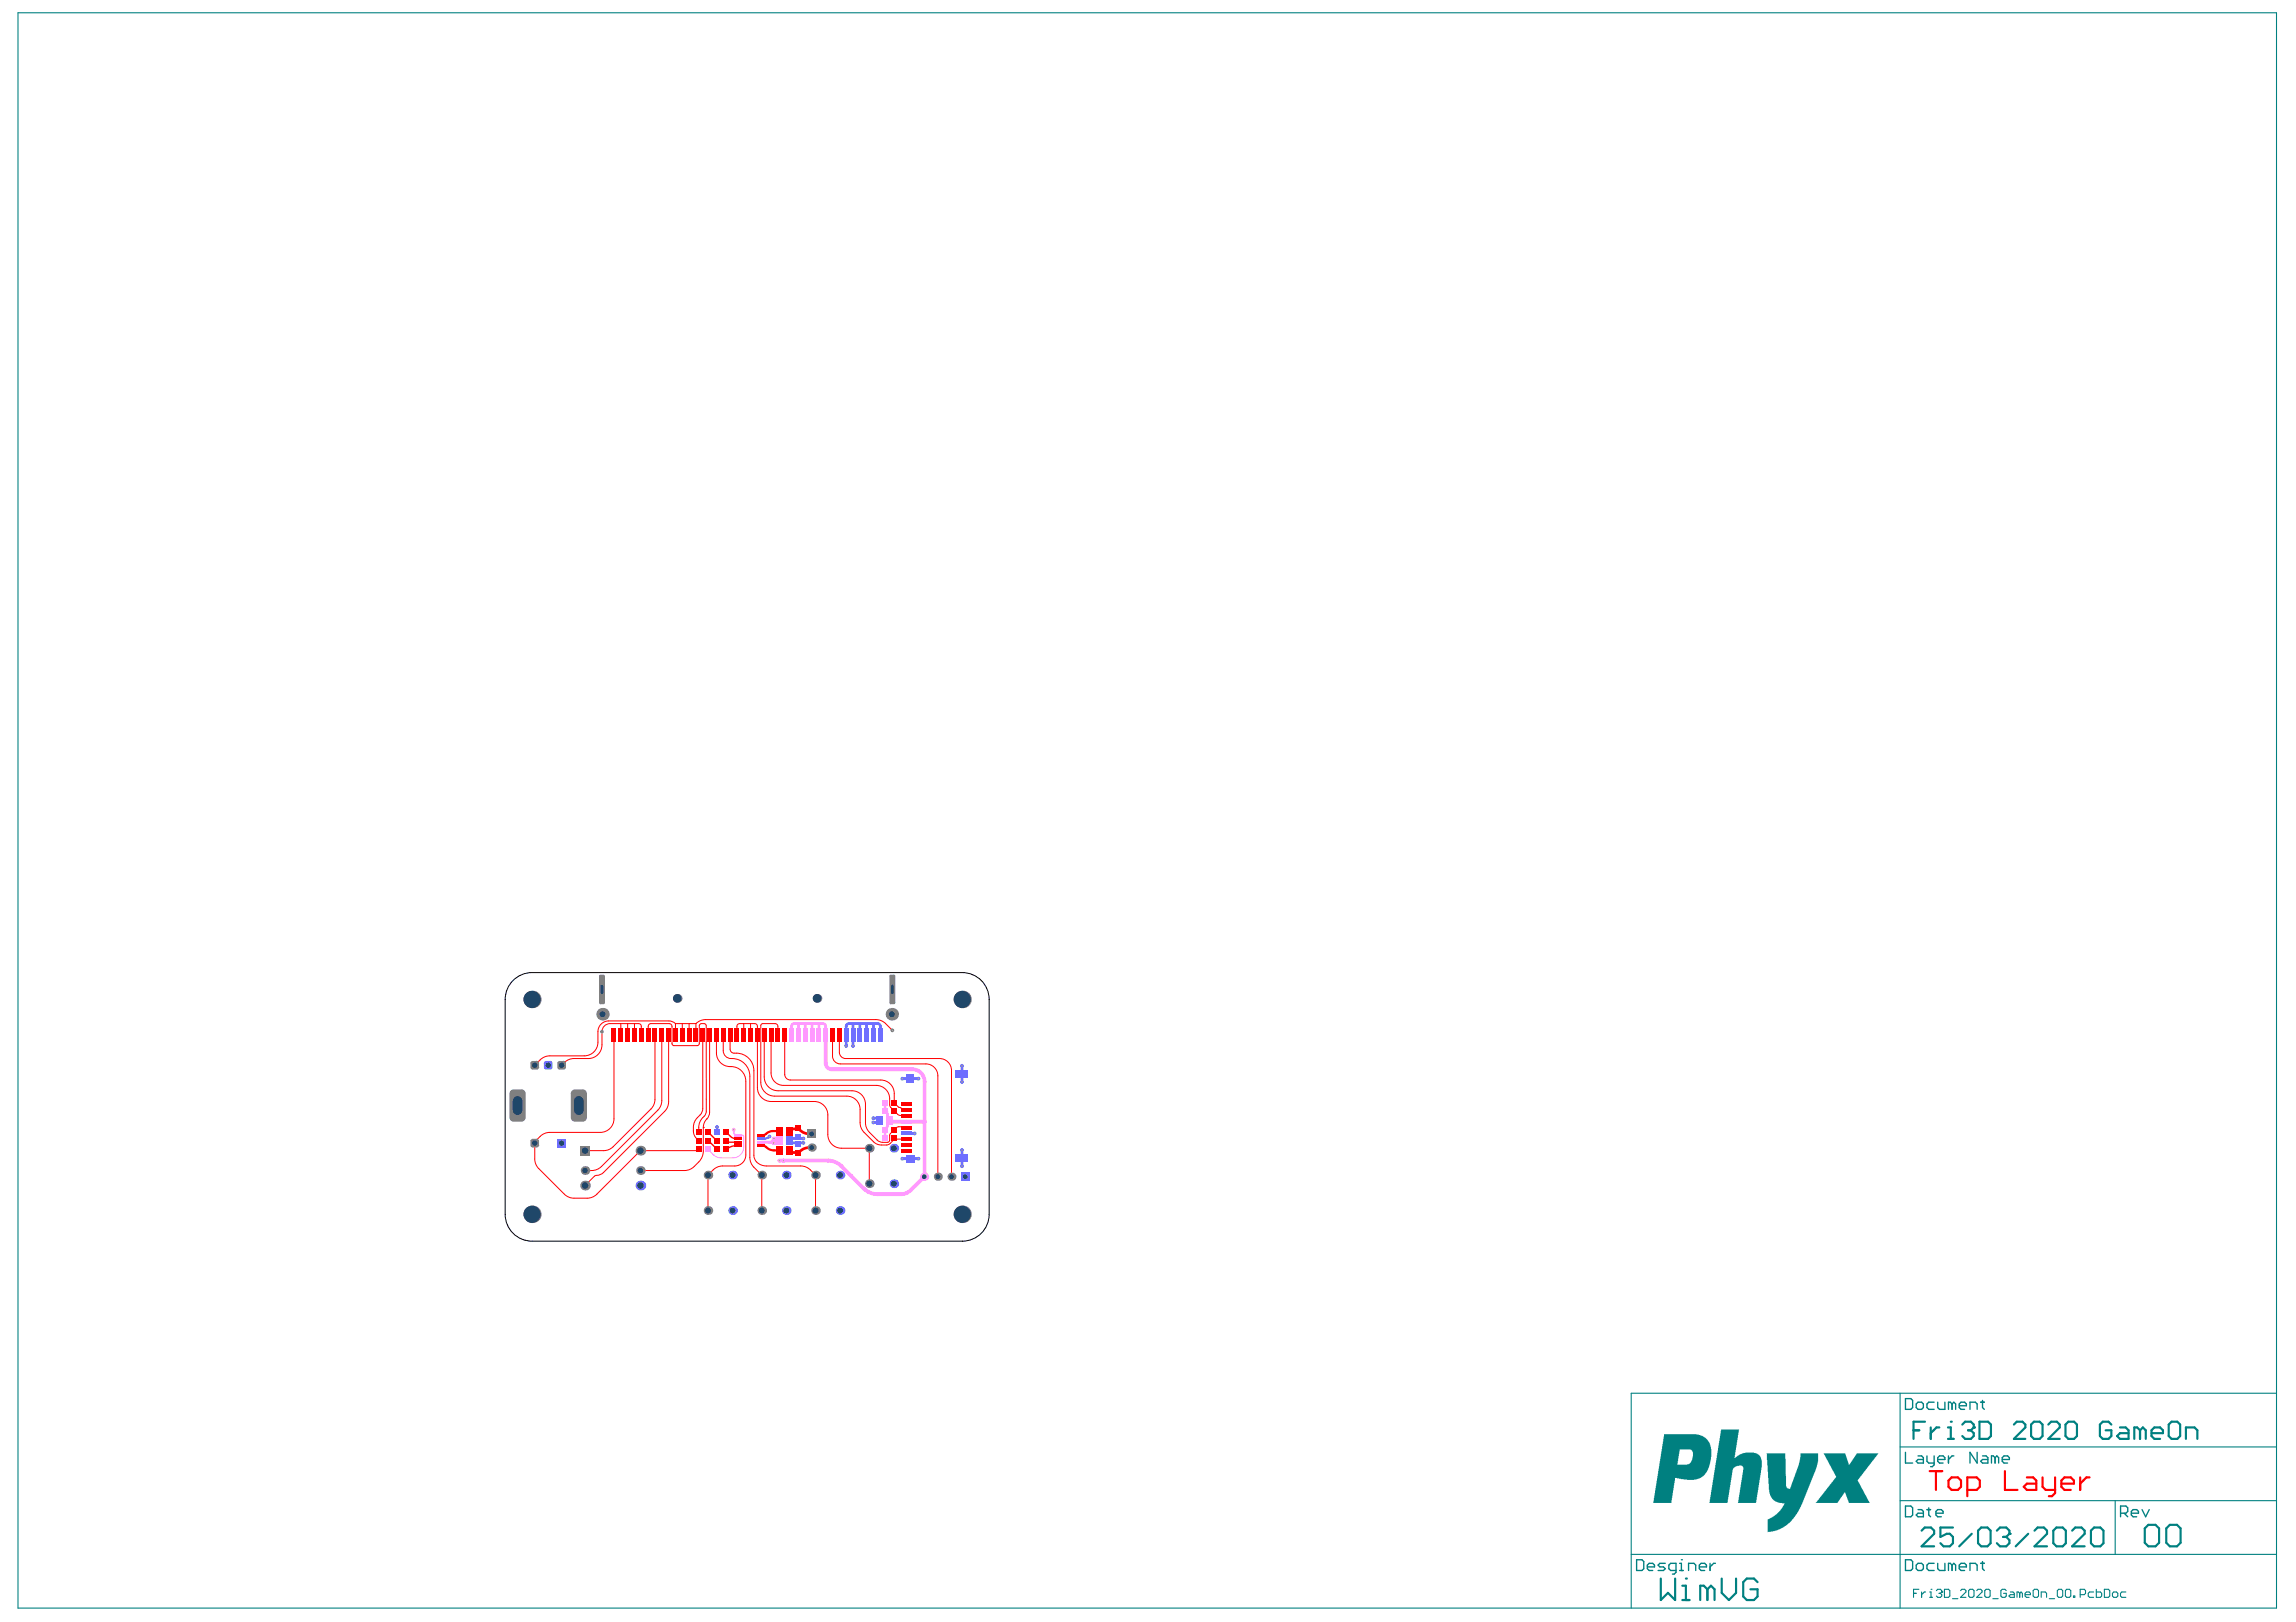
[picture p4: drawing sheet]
<svg xmlns="http://www.w3.org/2000/svg" width="297mm" height="210mm" viewBox="0 0 297 210" stroke-linecap="round" stroke-linejoin="round" font-family="sans-serif">
<g fill="#008080">
<path d="M228.5 188.1h2.5l.1 4.2v.2l.3 .2 .2-.1 1.1-3.1 .2-.9v-.5h2.3v1l-.3 1.3-1.9 4.6-.8 1.3-1 1.1-1 .5-.8 .3-.7 .1v-1.2a.45 .45 0 0 1 .4-.6l.7-.5 .6-.5 .5-1h-.7l-.6-.2-.4-.4-.2-.4-.2-.7z"/>
<path d="M235.9 188.1h2.8l.5 1.4 .2-.1 .8-1.3h2.8l-2.6 3.3a.38 .38 0 0 0 .1 .5l1.4 2.6h-2.7l-.5-1.4h-.1l-.9 1.4h-2.8l2.2-2.8 .2-.3a.34 .34 0 0 0 .1-.5z"/>
<path d="M222.7 185h2.3l-.6 3.7 .7-.5 .7-.2h1.3l.4 .2 .3 .4 .1 .4v.9l-.7 4.6h-2.4l.7-4.1a.58 .58 0 0 0-.1-.7h-.7l-.3 .2a.59 .59 0 0 0-.3 .7l-.6 3.9h-2.4z"/>
<path d="M215.3 185.6h4.2l.8 .3 .6 .5 .4 .7 .1 .4v1.4l-.3 .8-.3 .8-.3 .4-.5 .4-.8 .2h-.9l-1.6-.2-.5 3.2h-2.3zM217.3 187.6l-.3 1.9h1.3l.3-.1 .3-.5 .1-.7a.57 .57 0 0 0-.3-.6z"/>
</g>
<g fill="none" stroke="#008080" stroke-width=".14">
<path d="M2.3 1.7h292.2v206.4h-292.2zM245.8 180.3v27.8M245.8 194.2h48.7M245.8 187.2h48.7M273.6 194.2v7M294.5 180.3h-83.5v27.8M211 201.2h83.5M247.6 206.2h.3M248.3 205.7h-.7v1M248.6 206v.7M249.1 206h-.2l-.3 .4M249.6 206h.2v.7"/>
<path d="M249.6 206.7h.4M249.8 205.7h.1M250.5 205.8l.2-.1h.3l.2 .1v.2M250.9 206.2h.1M251 206.2l.2 .2v.1l-.2 .2h-.3l-.2-.2M251.2 206h.1M251.2 206l-.2 .2M251.6 205.7h.5l.2 .1v.7l-.2 .2h-.5zM252.6 206.9h.7M253.6 205.8l.2-.1h.4l.1 .1v.2l-.7 .7h.7M254.7 205.8l.2-.1h.3l.2 .1v.7l-.2 .2h-.3l-.2-.2zM255.7 205.8l.2-.1h.4l.1 .1v.2l-.7 .7h.7"/>
<path d="M256.8 205.8l.1-.1h.4l.2 .1v.7l-.2 .2h-.4l-.1-.2zM257.8 206.9h.7M259.6 205.8l-.2-.1h-.4l-.1 .1v.7l.1 .2h.4l.2-.2v-.3h-.4M260.1 206h.3l.2 .2v.5h-.5l-.2-.2 .2-.1h.5M261.3 206.2l-.2-.2h-.2v.7M261.3 206.2v.5M261.3 206.2l.2-.2 .1 .2v.5M262 206.4h.7v-.2l-.2-.2h-.3l-.2 .2v.3l.2 .2h.3M263 205.8l.2-.1h.4l.1 .1v.7l-.1 .2h-.4l-.2-.2zM264.1 206.7v-.7h.5l.2 .2v.5M265.1 206.9h.7M266.2 205.8l.1-.1h.4l.2 .1v.7l-.2 .2h-.4l-.1-.2z"/>
<path d="M267.2 205.8l.2-.1h.3l.2 .1v.7l-.2 .2h-.3l-.2-.2zM268.2 206.5h.2v.2h-.2zM269.1 206.4h.5l.2-.2v-.4l-.2-.1h-.5v1M270.9 206h-.6l-.1 .2v.3l.1 .2h.6M271.2 205.7v1h.5l.2-.2v-.3l-.2-.2h-.5M272.2 205.7h.6l.1 .1v.7l-.1 .2h-.6zM273.3 206.2l.2-.2h.3l.2 .2v.3l-.2 .2h-.3l-.2-.2zM275 206h-.5l-.2 .2v.3l.2 .2h.5"/>
</g>
<g fill="none" stroke="#008080" stroke-width=".18">
<path d="M246.5 194.9h.7l.2 .2v1l-.2 .2h-.7zM246.5 181h.7l.2 .2v1l-.2 .2h-.7zM246.5 187.9v1.4h.9M247.9 181.7l.2-.2h.5l.2 .2v.5l-.2 .2h-.5l-.2-.2zM248.1 195.4h.5l.2 .2v.7h-.7l-.2-.2 .2-.3h.7M248.1 188.4h.5l.2 .2v.7h-.7l-.2-.2 .2-.2h.7M249.3 195.4h.5M249.3 188.4v.7l.2 .2h.7M249.5 195.1v1l.3 .2M250.2 181.5h-.7l-.2 .2v.5l.2 .2h.7M250.2 188.4v1.2l-.2 .2h-.2M250.5 195.8h.9v-.2l-.2-.2h-.5l-.2 .2v.5l.2 .2h.5"/>
<path d="M250.7 188.9h.9v-.3l-.2-.2h-.5l-.2 .2v.5l.2 .2h.5M250.7 181.5v.7l.2 .2h.7v-.9M252.1 188.4v.9M252.5 181.7l-.2-.2h-.2v.9M252.5 181.7l.3-.2 .2 .2v.7M252.5 181.7v.7M252.8 188.4h-.3l-.4 .5M253.5 181.9h.9v-.2l-.2-.2h-.5l-.2 .2v.5l.2 .2h.5M254.9 182.4v-.9h.7l.2 .2v.7M255.8 187.9v1.4l-.9-1.4v1.4M256.3 181.5h.4M256.5 188.4h.4l.3 .2v.7h-.7l-.2-.2 .2-.2h.7"/>
<path d="M256.5 181.2v1l.2 .2M258.1 188.6l-.2-.2h-.3v.9M258.1 188.6v.7M258.1 188.6l.2-.2 .3 .2v.7M259 188.9h1v-.3l-.3-.2h-.4l-.3 .2v.5l.3 .2h.4M274.3 195.8h.7l.3-.2v-.5l-.3-.2h-.7v1.4M274.8 195.8l.5 .5M275.7 195.8h1v-.2l-.3-.2h-.4l-.3 .2v.5l.3 .2h.4M277.1 195.4l.5 .9 .5-.9M211.7 201.8h.7l.3 .3v.9l-.3 .2h-.7zM213.1 202.8h.9v-.3l-.2-.2h-.4l-.3 .2v.5l.3 .2h.4M215.4 202.3h-.7l-.2 .2 .2 .3h.5l.2 .2-.2 .2h-.7"/>
<path d="M216.8 203.2h-.7l-.2-.2v-.5l.2-.2h.7v1.2l-.2 .2h-.2M217.3 203.2h.5M217.3 202.3h.2v.9M217.5 201.8h.1M218.5 203.2v-.9h.6l.3 .2v.7M219.8 202.8h1v-.3l-.3-.2h-.4l-.3 .2v.5l.3 .2h.4M221.2 202.3v.9M221.9 202.3h-.2l-.5 .5M246.5 201.8h.7l.2 .3v.9l-.2 .2h-.7zM247.9 202.5l.2-.2h.5l.2 .2v.5l-.2 .2h-.5l-.2-.2zM250.2 202.3h-.7l-.2 .2v.5l.2 .2h.7M250.7 202.3v.7l.2 .2h.7v-.9"/>
<path d="M252.5 202.5l-.2-.2h-.2v.9M252.5 202.5v.7M252.5 202.5l.3-.2 .2 .2v.7M253.5 202.8h.9v-.3l-.2-.2h-.5l-.2 .2v.5l.2 .2h.5M254.9 203.2v-.9h.7l.2 .2v.7M256.3 202.3h.4M256.5 202.1v.9l.2 .2"/>
</g>
<g fill="none" stroke="#008080" stroke-width=".28">
<path d="M247.6 185.1h.7M248.6 198.1l.4-.4h.8l.4 .4v.4l-1.6 1.6h1.6M249 184h-1.4v2.2M249.8 184.7v1.5M250.9 184.7h-.4l-.7 .8M252 184.7h.4v1.5M252 186.2h.8M252.4 184h.1M252.7 197.7h-1.7v1.2l.8-.4h.5l.4 .4v.8l-.4 .4h-.9l-.4-.4M253.9 184.4l.3-.4h.8l.3 .4v.3M254.6 185.1h.4M255 185.1l.3 .4v.3l-.3 .4h-.8l-.3-.4"/>
<path d="M255.1 198.5l-1.6 1.6M255.3 184.7h.1M255.3 184.7l-.3 .4M255.9 198.1l.4-.4h.8l.4 .4v1.6l-.4 .4h-.8l-.4-.4zM256.1 184h1.1l.4 .4v1.4l-.4 .4h-1.1zM258.3 198.1l.4-.4h.9l.4 .4v.4M259.1 198.9h.5M259.6 198.9l.4 .4v.4l-.4 .4h-.9l-.4-.4M260 198.5h.1M260 198.5l-.4 .4M260.5 184.4l.4-.4h.8l.3 .4v.3l-1.5 1.5h1.5M262.4 198.5l-1.6 1.6"/>
<path d="M262.8 184.4l.3-.4h.8l.3 .4v1.4l-.3 .4h-.8l-.3-.4zM263.2 198.1l.4-.4h.8l.4 .4v.4l-1.6 1.6h1.6M265 184.4l.4-.4h.7l.4 .4v.3l-1.5 1.5h1.5M265.6 198.1l.4-.4h.9l.4 .4v1.6l-.4 .4h-.9l-.4-.4zM267.2 184.4l.4-.4h.7l.4 .4v1.4l-.4 .4h-.7l-.4-.4zM268.1 198.1l.4-.4h.8l.4 .4v.4l-1.6 1.6h1.6M270.5 198.1l.4-.4h.8l.4 .4v1.6l-.4 .4h-.8l-.4-.4zM273.2 184.4l-.4-.4h-.8l-.3 .4v1.4l.3 .4h.8l.4-.4v-.7h-.8M274.3 184.7h.7l.4 .4v1.1h-1.1l-.4-.4 .4-.3h1.1M276.9 185.1l-.4-.4h-.4v1.5M276.9 185.1v1.1M276.9 185.1l.3-.4 .4 .4v1.1"/>
<path d="M277.5 197.8l.4-.5h1l.4 .5v1.8l-.4 .5h-1l-.4-.5zM278.3 185.5h1.5v-.4l-.3-.4h-.8l-.4 .4v.7l.4 .4h.8M280.3 197.8l.4-.5h.9l.5 .5v1.8l-.5 .5h-.9l-.4-.5zM280.6 184.4l.3-.4h.8l.4 .4v1.4l-.4 .4h-.8l-.3-.4zM282.8 186.2v-1.5h1.1l.4 .4v1.1M214.9 204.3v2.8l.9-1 .9 1v-2.8M217.6 207.1h1M217.6 205.2h.5v1.9M218.1 204.3h.1M220.9 205.7l-.5-.5h-.4v1.9M220.9 205.7v1.4M220.9 205.7l.5-.5 .4 .5v1.4"/>
<path d="M222.7 204.3v1.8l1 1 .9-1v-1.8M227.4 204.7l-.5-.4h-.9l-.5 .4v1.9l.5 .5h.9l.5-.5v-.9h-.9"/>
</g>
<path d="M99.4 147.6a.39 .39 0 0 0 .5-.4l.2-.1h.4v1h-.5l-.2-.1h-.4z" fill="#f9f"/>
<g fill="none" stroke="#f00" stroke-width=".13">
<path d="M73 137.5l-.3 .4M82.1 132.5h.5M83.9 134h.1M87.4 132.5h.9M89.2 132.5h.8M90 132.5h.1M90.7 132.5h.4M94.5 138h.1M94.6 137h.1M95 136.3h.3M96.2 132.5h.9M98 134h.1"/>
<path d="M101.5 139h.1M69.2 147.8v.1M89.7 145.9v.5M90.3 146.5v.2M90.4 148.7l-.1 .1M90.4 145.9v.6M91 145.9h.1M91.4 144.8h.1M114.2 147.8h.6"/>
</g>
<path d="M91.6 148.7l.7 .7M92.3 149.4h.1" fill="none" stroke="#f9f" stroke-width=".13"/>
<path d="M92.7 147.6h.1M93.9 147.8h.1M94 148.8h-.1M95.2 147.4h.3M95.2 148.3h.3" fill="none" stroke="#f00" stroke-width=".18"/>
<path d="M92.8 146.5h.1" fill="none" stroke="#6e6eff" stroke-width=".28"/>
<path d="M94.9 146.2v.3M95.4 146.9h.1" fill="none" stroke="#f9f" stroke-width=".18"/>
<path d="M100.1 148.9h.8" fill="none" stroke="#f00" stroke-width=".28"/>
<path d="M105.9 132.5h.6M100.9 147.6v.3M114.6 146.2h-.1M114.8 145.3v.3M114.9 145.1l.2-.1v.2" fill="none" stroke="#f9f" stroke-width=".35"/>
<path d="M102.2 146.1v.3M102.2 148.9v.2M103.5 149l-.3 .3v-.2M104.7 146.7h.3" fill="none" stroke="#f00" stroke-width=".35"/>
<path d="M113 132.5h.5M102.2 147.6v.3M113 144.7h.7v.6h-.7" fill="none" stroke="#6e6eff" stroke-width=".35"/>
<path d="M108.9 150.9h.1M111.8 153.8h.1" fill="none" stroke="#f9f" stroke-width=".49"/>
<circle cx="114.6" cy="143.8" r=".18" fill="#f9f"/>
<path d="M102.4 134v-1.2l.2-.3h.1h3.2v1.5M103.3 132.5v1.5M104.2 132.5v1.5M105.1 132.5v1.5M106.5 132.5h.2l.1 .3v1.2M98.5 147.8l2.4 .1M100.1 147.3h.8v.3M114.5 142.7v1.1h.1a1.01 1.01 0 0 1 .2 .9l.1 .2 .2 .1M114.5 146.2v1M114.8 145.6l-.2 .6M114.9 145.1l-.1 .2M119.6 152.2v.1" fill="none" stroke="#f9f" stroke-width=".35"/>
<g fill="none" stroke="#f00" stroke-width=".13">
<path d="M79.4 134v10.8a1.77 1.77 0 0 1-1.7 1.7h-6.6a1.77 1.77 0 0 0-1.2 .6l-.7 .7M80.3 132.5v1.5M81.2 132.5v1.5M82.1 134v-1.5h-3.2a1.04 1.04 0 0 0-1 1v1.7a1.77 1.77 0 0 1-1.8 1.8h-1.8a1.77 1.77 0 0 0-1.3 .5M82.6 132.5h.2l.2 .3v1.2M84.7 134v8.3a1.76 1.76 0 0 1-.5 1.2l-4.9 4.9a1.77 1.77 0 0 1-1.2 .5h-2.4M85.6 134v8.4a1.76 1.76 0 0 1-.5 1.3l-7.3 7.3a2.27 2.27 0 0 1-2.1 .5M86.5 134v8.6a1.76 1.76 0 0 1-.5 1.2l-7.9 7.9-.4 .3-.8 .2-1.2 1.2M87.4 134v-1.5l-.5-.3-8.2-.1a1.39 1.39 0 0 0-1.3 1.4v1.4a1.77 1.77 0 0 1-1.8 1.7h-4.5a1.77 1.77 0 0 0-1.2 .6l-.7 .7M88.3 134v-1.5h.9v1.5M90.7 132.5l-.2 .1v.1v2.3l-.2 .3h-.1h-3.1l-.2-.2v-2.3v-.2l-.3-.1h-2.6l-.1 .3v1.2M90.9 134v9.5a1.5 1.5 0 0 1-.7 1.1 1.76 1.76 0 0 0-.5 1.3"/>
<path d="M91.1 132.5h.1l.2 .2v2.1M91.4 134.8h.1M91.4 134.8v9a1.09 1.09 0 0 1-.5 .8 1.76 1.76 0 0 0-.5 1.3M91.8 134v9.9a1.55 1.55 0 0 1-.6 1.1l-.2 .9v3.1a2.96 2.96 0 0 1-2.4 2.5h-5.7M92.7 134v2.3a1.77 1.77 0 0 0 1.8 1.7M93.6 134v2a1 1 0 0 0 1 1M94.5 134v1.8v.2l.2 .2 .3 .1M94.6 138a1.89 1.89 0 0 1 1.9 1.9v9.6a1.43 1.43 0 0 1-1.4 1.4 3.5 3.5 0 0 0-2.6 .3l-.9 .9v4.6M94.7 137a2.29 2.29 0 0 1 2.3 2.3v10.5a1.76 1.76 0 0 0 .5 1.2l1.1 1.1v4.6M95.3 136.3a2.26 2.26 0 0 1 2.2 2.2v11a1.49 1.49 0 0 0 1.6 1.4h4.5a2.32 2.32 0 0 1 1.9 1.2v4.6M95.3 134v-1.2l.2-.3h.2h.5v1.5M97.1 134v-1.5h.7l.2 .3v8a1.79 1.79 0 0 0 1.8 1.7h5.6a1.74 1.74 0 0 1 1.7 1.8v2.5a1.77 1.77 0 0 0 1.8 1.8h3.6v4.6"/>
<path d="M98.9 134v5.4a1.79 1.79 0 0 0 1.8 1.8h9.5a1.74 1.74 0 0 1 1.8 1.7v2.4a1.76 1.76 0 0 0 .5 1.2l1.2 1.2 .5 .1M99.8 134v4.9a1.6 1.6 0 0 0 1.6 1.6h12a1.74 1.74 0 0 1 1.7 1.7v1l1 1 .4 .2h.8M100.6 134v-1.2l-.1-.3h-1.8h-.2l-.1 .2v7.4a1.79 1.79 0 0 0 1.8 1.8h9.4a1.71 1.71 0 0 1 1.7 1.7v1.7a1.76 1.76 0 0 0 .5 1.2l1.2 1.3a1.7 1.7 0 0 0 2.7-.4v-.2l.3 .2h1.3M101.5 134v5a.73 .73 0 0 0 .8 .8h11.6a1.74 1.74 0 0 1 1.8 1.7v1.2l.6 .6 .6 .3h.4M107.7 134v2.7a1 1 0 0 0 1 1h11.1a1.55 1.55 0 0 1 1.5 1.5v13.1M108.6 134v2.2a.82 .82 0 0 0 .8 .8h12.2a1.55 1.55 0 0 1 1.5 1.5v13.8M115.4 133.3a2.81 2.81 0 0 0-2.1-1.4h-22a1.77 1.77 0 0 0-1.3 .6v1.5M69.2 147.9v2.1a1.76 1.76 0 0 0 .5 1.2l3.3 3.3a1.77 1.77 0 0 0 1.3 .6h1.7a1.77 1.77 0 0 0 1.2-.6l5.7-5.6h7.2l.2-.1M89.7 146.4a1.35 1.35 0 0 0 .4 .9M90.1 147.3h.1M90.1 147.3l.3 .3M117.3 145.9a1.43 1.43 0 0 0-1.2 0l-1 .9v.9l-.3 .1"/>
</g>
<path d="M110.4 132.5v2.9M111.2 132.5v1.5M112.1 132.5v1.5M113 134v-1.5h-3.4l-.1 .3v2.6M113.5 132.5h.2l.2 .3v1.2M116.7 139.6h2.1M124.5 137.9v2.1M102.2 147.9h1.7M103.9 147.3h-1.7v.3M116.7 149.9h2.1M117.3 146.7h1M124.5 148.8v2.1" fill="none" stroke="#6e6eff" stroke-width=".35"/>
<path d="M91.6 147.6l1.2 1.1M91.6 146.5l1.1 1.1M93.9 146.5a1.62 1.62 0 0 0 1.3 .9M94 147.8h1.5M95.2 148.3a1.77 1.77 0 0 0-1.2 .5" fill="none" stroke="#f00" stroke-width=".18"/>
<path d="M95.5 146.9l.7 .1a3.5 3.5 0 0 1-.3 2.3l-.3 .3a4.1 4.1 0 0 1-2.6 .2l-.7-.4" fill="none" stroke="#f9f" stroke-width=".13"/>
<path d="M102.2 146.1h1v-.1a1.95 1.95 0 0 0 1.5 .7M102.2 149.1h1M105 148.5a1.92 1.92 0 0 0-1.5 .5" fill="none" stroke="#f00" stroke-width=".35"/>
<path d="M106.8 134v3.6a.76 .76 0 0 0 .8 .8h10.4a1.6 1.6 0 0 1 1.6 1.6v12.2M100.8 150.2h6.3a2.45 2.45 0 0 1 1.8 .7l2.9 2.9a2.45 2.45 0 0 0 1.7 .7h3.1a1.77 1.77 0 0 0 1.2-.5l1.8-1.7M115.1 145.2h4.5" fill="none" stroke="#f9f" stroke-width=".49"/>
<path d="M92.8 145.8v.7M99.5 147.1a1.19 1.19 0 0 1-1 .3" fill="none" stroke="#6e6eff" stroke-width=".28"/>
<g fill="none" stroke="#f00" stroke-width=".28">
<path d="M98.5 148.3h.3l.3 .2a1.43 1.43 0 0 0 1 .4M100.9 146.4a1.95 1.95 0 0 0-1.9 .4l-.5 .1M249.6 190.4h1.7M250.5 190.4v2.4M252.1 191.6l.4-.4h.8l.4 .4v.8l-.4 .4h-.8l-.4-.4zM254.5 192.8h1.2l.4-.4v-.8l-.4-.4h-1.2v2.4M259.4 190.4v2.4h1.6M262.2 191.2h.8l.4 .4v1.2h-1.2l-.4-.4 .4-.4h1.2M264.2 191.2v1.2l.5 .4h1.2M265.9 191.2v2l-.4 .4h-.4M266.7 192h1.6v-.4l-.4-.4h-.8l-.4 .4v.8l.4 .4h.8M269.1 191.2v1.6"/>
<path d="M270.3 191.2h-.4l-.8 .8"/>
</g>
<path d="M94.9 146.5l.2 .3 .3 .1" fill="none" stroke="#f9f" stroke-width=".18"/>
<circle cx="99.5" cy="147.1" r=".24" fill="#6e6eff"/>
<circle cx="99.5" cy="147.1" r=".1" fill="#a6968d"/>
<circle cx="92.8" cy="145.8" r=".24" fill="#6e6eff"/>
<circle cx="92.8" cy="145.8" r=".1" fill="#a6968d"/>
<circle cx="115.4" cy="133.3" r=".24" fill="#808080"/>
<circle cx="115.4" cy="133.3" r=".1" fill="#a6968d"/>
<circle cx="77.9" cy="133.5" r=".24" fill="#808080"/>
<circle cx="77.9" cy="133.5" r=".1" fill="#a6968d"/>
<circle cx="110.4" cy="135.4" r=".24" fill="#6e6eff"/>
<circle cx="110.4" cy="135.4" r=".1" fill="#a6968d"/>
<circle cx="109.5" cy="135.4" r=".24" fill="#6e6eff"/>
<circle cx="109.5" cy="135.4" r=".1" fill="#a6968d"/>
<circle cx="100.8" cy="150.2" r=".24" fill="#f9f"/>
<circle cx="100.8" cy="150.2" r=".1" fill="#a6968d"/>
<circle cx="100.1" cy="147.9" r=".24" fill="#f9f"/>
<circle cx="100.1" cy="147.9" r=".1" fill="#a6968d"/>
<circle cx="101.4" cy="150.2" r=".24" fill="#f9f"/>
<circle cx="101.4" cy="150.2" r=".1" fill="#a6968d"/>
<circle cx="94.9" cy="146.2" r=".24" fill="#f9f"/>
<circle cx="94.9" cy="146.2" r=".1" fill="#a6968d"/>
<circle cx="100.1" cy="147.3" r=".24" fill="#f9f"/>
<circle cx="100.1" cy="147.3" r=".1" fill="#a6968d"/>
<circle cx="103.9" cy="147.9" r=".24" fill="#6e6eff"/>
<circle cx="103.9" cy="147.9" r=".1" fill="#a6968d"/>
<circle cx="103.9" cy="147.3" r=".24" fill="#6e6eff"/>
<circle cx="103.9" cy="147.3" r=".1" fill="#a6968d"/>
<circle cx="124.5" cy="140" r=".24" fill="#6e6eff"/>
<circle cx="124.5" cy="140" r=".1" fill="#a6968d"/>
<circle cx="124.5" cy="137.9" r=".24" fill="#6e6eff"/>
<circle cx="124.5" cy="137.9" r=".1" fill="#a6968d"/>
<circle cx="116.7" cy="139.6" r=".24" fill="#6e6eff"/>
<circle cx="116.7" cy="139.6" r=".1" fill="#a6968d"/>
<circle cx="118.8" cy="139.6" r=".24" fill="#6e6eff"/>
<circle cx="118.8" cy="139.6" r=".1" fill="#a6968d"/>
<circle cx="124.5" cy="148.8" r=".24" fill="#6e6eff"/>
<circle cx="124.5" cy="148.8" r=".1" fill="#a6968d"/>
<circle cx="124.5" cy="150.9" r=".24" fill="#6e6eff"/>
<circle cx="124.5" cy="150.9" r=".1" fill="#a6968d"/>
<circle cx="116.7" cy="149.9" r=".24" fill="#6e6eff"/>
<circle cx="116.7" cy="149.9" r=".1" fill="#a6968d"/>
<circle cx="118.8" cy="149.9" r=".24" fill="#6e6eff"/>
<circle cx="118.8" cy="149.9" r=".1" fill="#a6968d"/>
<circle cx="118.3" cy="146.7" r=".24" fill="#6e6eff"/>
<circle cx="118.3" cy="146.7" r=".1" fill="#a6968d"/>
<circle cx="113" cy="145.3" r=".24" fill="#6e6eff"/>
<circle cx="113" cy="145.3" r=".1" fill="#a6968d"/>
<circle cx="113" cy="144.7" r=".24" fill="#6e6eff"/>
<circle cx="113" cy="144.7" r=".1" fill="#a6968d"/>
<path d="M124.3 151.8h1.1v1h-1.1z" fill-rule="evenodd" fill="#6e6eff"/>
<circle cx="124.9" cy="152.3" r=".31" fill="#1f4769"/>
<path d="M70.4 137.6l.2-.3h.6l.3 .3v.5l-.3 .3h-.6l-.2-.3z" fill-rule="evenodd" fill="#6e6eff"/>
<g fill="#6e6eff">
<path d="M70.6 138.1v.3zM70.4 138.1h.2v.3l-.2-.1z"/>
<path d="M71.2 138.1h.3zM71.2 138.1h.3l-.2 .3h-.1z"/>
<path d="M71.2 137.3v.3zM71.2 137.3h.1l.2 .3h-.3z"/>
<path d="M70.4 137.6h.2zM70.4 137.4l.2-.1v.3h-.2z"/>
</g>
<circle cx="70.9" cy="137.9" r=".35" fill="#1f4769"/>
<circle cx="105" cy="148.5" r=".53" fill="#808080"/>
<circle cx="105" cy="148.5" r=".31" fill="#1f4769"/>
<path d="M77.7 126.1h.4l.2 .2v3.5l-.2 .2h-.4l-.2-.2v-3.5z" fill-rule="evenodd" fill="#808080"/>
<g fill="#808080">
<path d="M78.1 126.1v.2zM78.1 126.1l.2 .2h-.2z"/>
<path d="M77.5 126.3h.2zM77.6 126.2l.1-.1v.2h-.2z"/>
<path d="M77.7 129.8v.2zM77.5 129.8h.2v.2z"/>
<path d="M78.1 129.8h.2zM78.1 129.8h.2l-.2 .2z"/>
</g>
<path d="M77.9 127.6v.9" fill="none" stroke="#1f4769" stroke-width=".35"/>
<path d="M104.5 146.2h1v1.1h-1z" fill-rule="evenodd" fill="#808080"/>
<circle cx="105" cy="146.7" r=".31" fill="#1f4769"/>
<path d="M72.1 147.4h1.1v1.1h-1.1z" fill-rule="evenodd" fill="#6e6eff"/>
<circle cx="72.7" cy="147.9" r=".35" fill="#1f4769"/>
<circle cx="91.6" cy="152.1" r=".56" fill="#808080"/>
<circle cx="91.6" cy="152.1" r=".38" fill="#1f4769"/>
<circle cx="94.8" cy="152.1" r=".56" fill="#6e6eff"/>
<circle cx="94.8" cy="152.1" r=".38" fill="#1f4769"/>
<circle cx="98.6" cy="152.1" r=".56" fill="#808080"/>
<circle cx="98.6" cy="152.1" r=".38" fill="#1f4769"/>
<circle cx="101.7" cy="152.1" r=".56" fill="#6e6eff"/>
<circle cx="101.7" cy="152.1" r=".38" fill="#1f4769"/>
<circle cx="105.5" cy="152.1" r=".56" fill="#808080"/>
<circle cx="105.5" cy="152.1" r=".38" fill="#1f4769"/>
<circle cx="119.6" cy="152.3" r=".53" fill="#f9f"/>
<circle cx="119.6" cy="152.3" r=".31" fill="#1f4769"/>
<circle cx="121.3" cy="152.3" r=".53" fill="#808080"/>
<circle cx="121.3" cy="152.3" r=".31" fill="#1f4769"/>
<circle cx="123.1" cy="152.3" r=".53" fill="#808080"/>
<circle cx="123.1" cy="152.3" r=".31" fill="#1f4769"/>
<path d="M65.9 141.5l.5-.5h1.1l.5 .5v3.1l-.5 .6h-1.1l-.5-.6z" fill-rule="evenodd" fill="#808080"/>
<g fill="#808080">
<path d="M66.4 144.6v.6zM65.9 144.6h.5v.6l-.2-.1-.2-.2z"/>
<path d="M67.5 144.6h.5zM67.5 144.6h.5l-.1 .3-.2 .2-.2 .1z"/>
<path d="M67.5 141v.5zM67.5 141l.2 .1 .2 .1 .1 .3h-.5z"/>
<path d="M65.9 141.5h.5zM66 141.2l.2-.1 .2-.1v.5h-.5z"/>
</g>
<path d="M67 142.5v1.2" fill="none" stroke="#1f4769" stroke-width="1.3"/>
<path d="M72.1 137.6l.3-.3h.5l.3 .3v.5l-.3 .3h-.5l-.3-.3z" fill-rule="evenodd" fill="#808080"/>
<g fill="#808080">
<path d="M72.9 137.3v.3zM72.9 137.3h.2l.1 .3h-.3z"/>
<path d="M72.1 137.6h.3zM72.1 137.4l.3-.1v.3h-.3z"/>
<path d="M72.4 138.1v.3zM72.1 138.1h.3v.3h-.2z"/>
<path d="M72.9 138.1h.3zM72.9 138.1h.3l-.1 .3h-.2z"/>
</g>
<circle cx="72.7" cy="137.9" r=".35" fill="#1f4769"/>
<circle cx="77.9" cy="131.3" r=".81" fill="#808080"/>
<circle cx="77.9" cy="131.3" r=".38" fill="#1f4769"/>
<circle cx="82.9" cy="153.4" r=".63" fill="#6e6eff"/>
<circle cx="82.9" cy="153.4" r=".42" fill="#1f4769"/>
<circle cx="82.9" cy="151.5" r=".56" fill="#808080"/>
<circle cx="82.9" cy="151.5" r=".35" fill="#1f4769"/>
<circle cx="82.9" cy="148.9" r=".63" fill="#808080"/>
<circle cx="82.9" cy="148.9" r=".42" fill="#1f4769"/>
<circle cx="91.6" cy="156.7" r=".56" fill="#808080"/>
<circle cx="91.6" cy="156.7" r=".38" fill="#1f4769"/>
<circle cx="94.8" cy="156.7" r=".56" fill="#6e6eff"/>
<circle cx="94.8" cy="156.7" r=".38" fill="#1f4769"/>
<circle cx="101.7" cy="156.7" r=".56" fill="#6e6eff"/>
<circle cx="101.7" cy="156.7" r=".38" fill="#1f4769"/>
<circle cx="98.6" cy="156.7" r=".56" fill="#808080"/>
<circle cx="98.6" cy="156.7" r=".38" fill="#1f4769"/>
<circle cx="105.5" cy="156.7" r=".56" fill="#808080"/>
<circle cx="105.5" cy="156.7" r=".38" fill="#1f4769"/>
<circle cx="112.5" cy="153.2" r=".56" fill="#808080"/>
<circle cx="112.5" cy="153.2" r=".38" fill="#1f4769"/>
<circle cx="112.5" cy="148.6" r=".56" fill="#808080"/>
<circle cx="112.5" cy="148.6" r=".38" fill="#1f4769"/>
<circle cx="115.6" cy="153.2" r=".56" fill="#6e6eff"/>
<circle cx="115.6" cy="153.2" r=".38" fill="#1f4769"/>
<circle cx="115.6" cy="148.6" r=".56" fill="#6e6eff"/>
<circle cx="115.6" cy="148.6" r=".38" fill="#1f4769"/>
<circle cx="87.6" cy="129.2" r=".56" fill="#808080"/>
<circle cx="87.6" cy="129.2" r=".56" fill="#1f4769"/>
<circle cx="105.7" cy="129.2" r=".56" fill="#808080"/>
<circle cx="105.7" cy="129.2" r=".56" fill="#1f4769"/>
<path d="M115.1 126.3l.2-.2h.3l.2 .2v3.5l-.2 .2h-.3l-.2-.2z" fill-rule="evenodd" fill="#808080"/>
<g fill="#808080">
<path d="M115.6 126.1v.2zM115.6 126.1l.2 .2h-.2z"/>
<path d="M115.1 126.3h.2zM115.1 126.2l.2-.1v.2h-.2z"/>
<path d="M115.3 129.8v.2zM115.1 129.8h.2v.2z"/>
<path d="M115.6 129.8h.2zM115.6 129.8h.2l-.2 .2z"/>
</g>
<path d="M115.4 127.6v.9" fill="none" stroke="#1f4769" stroke-width=".35"/>
<path d="M68.6 147.7l.3-.3h.6l.2 .3v.5l-.2 .3h-.6l-.3-.3z" fill-rule="evenodd" fill="#808080"/>
<g fill="#808080">
<path d="M68.9 148.2v.3zM68.6 148.2h.3v.3l-.2-.1z"/>
<path d="M69.5 148.2h.2zM69.5 148.2h.2v.2l-.2 .1z"/>
<path d="M69.5 147.4v.3zM69.5 147.4l.2 .1v.2h-.2z"/>
<path d="M68.6 147.7h.3zM68.7 147.5l.2-.1v.3h-.3z"/>
</g>
<circle cx="69.2" cy="147.9" r=".35" fill="#1f4769"/>
<circle cx="108.7" cy="152.1" r=".56" fill="#6e6eff"/>
<circle cx="108.7" cy="152.1" r=".38" fill="#1f4769"/>
<circle cx="75.7" cy="153.4" r=".63" fill="#808080"/>
<circle cx="75.7" cy="153.4" r=".42" fill="#1f4769"/>
<circle cx="75.7" cy="151.5" r=".56" fill="#808080"/>
<circle cx="75.7" cy="151.5" r=".35" fill="#1f4769"/>
<path d="M75.1 148.3h1.2v1.2h-1.2z" fill-rule="evenodd" fill="#808080"/>
<circle cx="75.7" cy="148.9" r=".42" fill="#1f4769"/>
<path d="M73.8 141.5l.6-.5h1l.5 .5v3.1l-.5 .6h-1l-.6-.6z" fill-rule="evenodd" fill="#808080"/>
<g fill="#808080">
<path d="M75.4 141v.5zM75.4 141l.3 .1 .2 .1v.3h-.5z"/>
<path d="M73.8 141.5h.6zM73.9 141.2l.2-.1 .3-.1v.5h-.6z"/>
<path d="M74.4 144.6v.6zM73.8 144.6h.6v.6l-.3-.1-.2-.2z"/>
<path d="M75.4 144.6h.5zM75.4 144.6h.5v.3l-.2 .2-.3 .1z"/>
</g>
<path d="M74.9 142.5v1.2" fill="none" stroke="#1f4769" stroke-width="1.3"/>
<path d="M68.6 137.6l.3-.3h.6l.2 .3v.5l-.2 .3h-.6l-.3-.3z" fill-rule="evenodd" fill="#808080"/>
<g fill="#808080">
<path d="M68.9 138.1v.3zM68.6 138.1h.3v.3l-.2-.1z"/>
<path d="M69.5 138.1h.2zM69.5 138.1h.2v.2l-.2 .1z"/>
<path d="M69.5 137.3v.3zM69.5 137.3l.2 .1v.2h-.2z"/>
<path d="M68.6 137.6h.3zM68.7 137.4l.2-.1v.3h-.3z"/>
</g>
<circle cx="69.2" cy="137.9" r=".35" fill="#1f4769"/>
<circle cx="108.7" cy="156.7" r=".56" fill="#6e6eff"/>
<circle cx="108.7" cy="156.7" r=".38" fill="#1f4769"/>
<circle cx="115.4" cy="131.3" r=".81" fill="#808080"/>
<circle cx="115.4" cy="131.3" r=".38" fill="#1f4769"/>
<circle cx="68.8" cy="157.1" r="1.12" fill="#808080"/>
<circle cx="68.8" cy="157.1" r="1.11" fill="#1f4769"/>
<circle cx="68.8" cy="129.3" r="1.12" fill="#808080"/>
<circle cx="68.8" cy="129.3" r="1.11" fill="#1f4769"/>
<circle cx="124.5" cy="157.1" r="1.12" fill="#808080"/>
<circle cx="124.5" cy="157.1" r="1.11" fill="#1f4769"/>
<circle cx="124.5" cy="129.3" r="1.12" fill="#808080"/>
<circle cx="124.5" cy="129.3" r="1.11" fill="#1f4769"/>
<path d="M102.9 148.9h.7v.7h-.7z" fill-rule="evenodd" fill="#f00"/>
<path d="M102.9 147.7h.7v.8h-.7z" fill-rule="evenodd" fill="#6e6eff"/>
<g fill="#f00">
<path d="M79.2 133.1h.5v1.7h-.5z" fill-rule="evenodd"/>
<path d="M79.2 133.1h.5v1.7h-.5z" fill-rule="evenodd"/>
<path d="M80.9 133.1h.6v1.7h-.6z" fill-rule="evenodd"/>
<path d="M80.9 133.1h.6v1.7h-.6z" fill-rule="evenodd"/>
<path d="M81.8 133.1h.6v1.7h-.6z" fill-rule="evenodd"/>
<path d="M81.8 133.1h.6v1.7h-.6z" fill-rule="evenodd"/>
<path d="M83.6 133.1h.5v1.7h-.5z" fill-rule="evenodd"/>
<path d="M83.6 133.1h.5v1.7h-.5z" fill-rule="evenodd"/>
<path d="M86.2 133.1h.6v1.7h-.6z" fill-rule="evenodd"/>
<path d="M86.2 133.1h.6v1.7h-.6z" fill-rule="evenodd"/>
<path d="M88 133.1h.5v1.7h-.5z" fill-rule="evenodd"/>
<path d="M88 133.1h.5v1.7h-.5z" fill-rule="evenodd"/>
<path d="M88.9 133.1h.5v1.7h-.5z" fill-rule="evenodd"/>
<path d="M88.9 133.1h.5v1.7h-.5z" fill-rule="evenodd"/>
<path d="M90.6 133.1h.6v1.7h-.6z" fill-rule="evenodd"/>
<path d="M90.6 133.1h.6v1.7h-.6z" fill-rule="evenodd"/>
<path d="M93.3 133.1h.5v1.7h-.5z" fill-rule="evenodd"/>
<path d="M93.3 133.1h.5v1.7h-.5z" fill-rule="evenodd"/>
<path d="M95.1 133.1h.5v1.7h-.5z" fill-rule="evenodd"/>
<path d="M95.1 133.1h.5v1.7h-.5z" fill-rule="evenodd"/>
<path d="M95.9 133.1h.6v1.7h-.6z" fill-rule="evenodd"/>
<path d="M95.9 133.1h.6v1.7h-.6z" fill-rule="evenodd"/>
<path d="M97.7 133.1h.6v1.7h-.6z" fill-rule="evenodd"/>
<path d="M97.7 133.1h.6v1.7h-.6z" fill-rule="evenodd"/>
</g>
<path d="M100.4 147.1h.9v1h-.9z" fill-rule="evenodd" fill="#f9f"/>
<g fill="#f00">
<path d="M100.5 148.4h.8v1h-.8z" fill-rule="evenodd"/>
<path d="M100.4 133.1h.5v1.7h-.5z" fill-rule="evenodd"/>
<path d="M100.4 133.1h.5v1.7h-.5z" fill-rule="evenodd"/>
</g>
<path d="M101.7 147.1h.9v1h-.9z" fill-rule="evenodd" fill="#6e6eff"/>
<path d="M101.8 148.4h.8v1h-.8z" fill-rule="evenodd" fill="#f00"/>
<g fill="#f9f">
<path d="M102.1 133.1h.6v1.7h-.6z" fill-rule="evenodd"/>
<path d="M102.1 133.1h.6v1.7h-.6z" fill-rule="evenodd"/>
</g>
<path d="M102.9 146.8h.7v.8h-.7z" fill-rule="evenodd" fill="#6e6eff"/>
<path d="M102.9 145.6h.7v.8h-.7z" fill-rule="evenodd" fill="#f00"/>
<g fill="#f9f">
<path d="M103 133.1h.6v1.7h-.6z" fill-rule="evenodd"/>
<path d="M103 133.1h.6v1.7h-.6z" fill-rule="evenodd"/>
<path d="M104.8 133.1h.5v1.7h-.5z" fill-rule="evenodd"/>
<path d="M104.8 133.1h.5v1.7h-.5z" fill-rule="evenodd"/>
</g>
<g fill="#f00">
<path d="M107.4 133.1h.6v1.7h-.6z" fill-rule="evenodd"/>
<path d="M107.4 133.1h.6v1.7h-.6z" fill-rule="evenodd"/>
</g>
<g fill="#6e6eff">
<path d="M109.2 133.1h.6v1.7h-.6z" fill-rule="evenodd"/>
<path d="M109.2 133.1h.6v1.7h-.6z" fill-rule="evenodd"/>
<path d="M110.1 133.1h.5v1.7h-.5z" fill-rule="evenodd"/>
<path d="M110.1 133.1h.5v1.7h-.5z" fill-rule="evenodd"/>
<path d="M111.8 133.1h.6v1.7h-.6z" fill-rule="evenodd"/>
<path d="M111.8 133.1h.6v1.7h-.6z" fill-rule="evenodd"/>
<path d="M117.2 149.5h1.1v.9h-1.1z" fill-rule="evenodd"/>
<path d="M117.3 139h1v1.1h-1z" fill-rule="evenodd"/>
</g>
<g fill="#f00">
<path d="M100.5 145.8h.8v1.1h-.8z" fill-rule="evenodd"/>
<path d="M101.8 145.8h.8v1.1h-.8z" fill-rule="evenodd"/>
<path d="M91.2 146.2h.8v.7h-.8z" fill-rule="evenodd"/>
<path d="M90 146.2h.8v.7h-.8z" fill-rule="evenodd"/>
<path d="M95 148.1h1v.3h-1z" fill-rule="evenodd"/>
<path d="M95 147.7h1v.3h-1z" fill-rule="evenodd"/>
<path d="M93.6 146.2h.7v.7h-.7z" fill-rule="evenodd"/>
</g>
<path d="M92.4 146.2h.7v.7h-.7z" fill-rule="evenodd" fill="#6e6eff"/>
<g fill="#f9f">
<path d="M95 146.8h1v.2h-1z" fill-rule="evenodd"/>
<path d="M98 147.7h1v.3h-1z" fill-rule="evenodd"/>
</g>
<g fill="#f00">
<path d="M98 148.1h1v.3h-1z" fill-rule="evenodd"/>
<path d="M98 146.8h1v.2h-1z" fill-rule="evenodd"/>
</g>
<path d="M113.3 144.5h.9v1h-.9z" fill-rule="evenodd" fill="#6e6eff"/>
<g fill="#f00">
<path d="M116.6 148.7h1.4v.5h-1.4z" fill-rule="evenodd"/>
<path d="M116.6 148h1.4v.5h-1.4z" fill-rule="evenodd"/>
</g>
<path d="M116.6 146.4h1.4v.5h-1.4z" fill-rule="evenodd" fill="#6e6eff"/>
<path d="M116.6 144.9h1.4v.5h-1.4z" fill-rule="evenodd" fill="#f9f"/>
<g fill="#f00">
<path d="M116.6 143.4h1.4v.5h-1.4z" fill-rule="evenodd"/>
<path d="M115.3 143.4h.8v.7h-.8z" fill-rule="evenodd"/>
<path d="M80 133.1h.6v1.7h-.6z" fill-rule="evenodd"/>
<path d="M80 133.1h.6v1.7h-.6z" fill-rule="evenodd"/>
<path d="M82.7 133.1h.5v1.7h-.5z" fill-rule="evenodd"/>
<path d="M84.5 133.1h.5v1.7h-.5z" fill-rule="evenodd"/>
<path d="M85.3 133.1h.6v1.7h-.6z" fill-rule="evenodd"/>
<path d="M85.3 133.1h.6v1.7h-.6z" fill-rule="evenodd"/>
<path d="M84.5 133.1h.5v1.7h-.5z" fill-rule="evenodd"/>
<path d="M82.7 133.1h.5v1.7h-.5z" fill-rule="evenodd"/>
<path d="M90 148.4h.8v.7h-.8z" fill-rule="evenodd"/>
</g>
<path d="M91.2 148.4h.8v.7h-.8z" fill-rule="evenodd" fill="#f9f"/>
<g fill="#f00">
<path d="M91.2 147.3h.8v.7h-.8z" fill-rule="evenodd"/>
<path d="M90 147.3h.8v.7h-.8z" fill-rule="evenodd"/>
<path d="M87.1 133.1h.6v1.7h-.6z" fill-rule="evenodd"/>
<path d="M89.8 133.1h.5v1.7h-.5z" fill-rule="evenodd"/>
<path d="M91.5 133.1h.6v1.7h-.6z" fill-rule="evenodd"/>
<path d="M91.5 133.1h.6v1.7h-.6z" fill-rule="evenodd"/>
<path d="M89.8 133.1h.5v1.7h-.5z" fill-rule="evenodd"/>
<path d="M87.1 133.1h.6v1.7h-.6z" fill-rule="evenodd"/>
<path d="M92.4 147.3h.7v.7h-.7z" fill-rule="evenodd"/>
<path d="M93.6 147.3h.7v.7h-.7z" fill-rule="evenodd"/>
<path d="M92.4 148.4h.7v.7h-.7z" fill-rule="evenodd"/>
<path d="M93.6 148.4h.7v.7h-.7z" fill-rule="evenodd"/>
<path d="M95 147.2h1v.3h-1z" fill-rule="evenodd"/>
<path d="M92.4 133.1h.6v1.7h-.6z" fill-rule="evenodd"/>
<path d="M94.2 133.1h.5v1.7h-.5z" fill-rule="evenodd"/>
<path d="M96.8 133.1h.6v1.7h-.6z" fill-rule="evenodd"/>
<path d="M96.8 133.1h.6v1.7h-.6z" fill-rule="evenodd"/>
<path d="M94.2 133.1h.5v1.7h-.5z" fill-rule="evenodd"/>
<path d="M92.4 133.1h.6v1.7h-.6z" fill-rule="evenodd"/>
</g>
<path d="M98 147.2h1v.3h-1z" fill-rule="evenodd" fill="#6e6eff"/>
<g fill="#f00">
<path d="M98.6 133.1h.5v1.7h-.5z" fill-rule="evenodd"/>
<path d="M99.5 133.1h.5v1.7h-.5z" fill-rule="evenodd"/>
<path d="M101.2 133.1h.6v1.7h-.6z" fill-rule="evenodd"/>
<path d="M101.2 133.1h.6v1.7h-.6z" fill-rule="evenodd"/>
<path d="M99.5 133.1h.5v1.7h-.5z" fill-rule="evenodd"/>
<path d="M98.6 133.1h.5v1.7h-.5z" fill-rule="evenodd"/>
</g>
<g fill="#f9f">
<path d="M103.9 133.1h.6v1.7h-.6z" fill-rule="evenodd"/>
<path d="M105.7 133.1h.5v1.7h-.5z" fill-rule="evenodd"/>
<path d="M106.5 133.1h.6v1.7h-.6z" fill-rule="evenodd"/>
</g>
<g fill="#f00">
<path d="M108.3 133.1h.6v1.7h-.6z" fill-rule="evenodd"/>
<path d="M108.3 133.1h.6v1.7h-.6z" fill-rule="evenodd"/>
</g>
<g fill="#f9f">
<path d="M106.5 133.1h.6v1.7h-.6z" fill-rule="evenodd"/>
<path d="M105.7 133.1h.5v1.7h-.5z" fill-rule="evenodd"/>
<path d="M103.9 133.1h.6v1.7h-.6z" fill-rule="evenodd"/>
</g>
<g fill="#6e6eff">
<path d="M111 133.1h.5v1.7h-.5z" fill-rule="evenodd"/>
<path d="M112.7 133.1h.6v1.7h-.6z" fill-rule="evenodd"/>
<path d="M113.6 133.1h.6v1.7h-.6z" fill-rule="evenodd"/>
<path d="M113.6 133.1h.6v1.7h-.6z" fill-rule="evenodd"/>
<path d="M112.7 133.1h.6v1.7h-.6z" fill-rule="evenodd"/>
<path d="M111 133.1h.5v1.7h-.5z" fill-rule="evenodd"/>
</g>
<g fill="#f00">
<path d="M116.6 147.2h1.4v.5h-1.4z" fill-rule="evenodd"/>
<path d="M115.3 146.9h.8v.7h-.8z" fill-rule="evenodd"/>
<path d="M116.6 145.7h1.4v.5h-1.4z" fill-rule="evenodd"/>
<path d="M116.6 144.1h1.4v.5h-1.4z" fill-rule="evenodd"/>
<path d="M116.6 142.6h1.4v.5h-1.4z" fill-rule="evenodd"/>
<path d="M115.3 142.4h.8v.7h-.8z" fill-rule="evenodd"/>
</g>
<g fill="#6e6eff">
<path d="M123.6 149.4h1.7v1h-1.7z" fill-rule="evenodd"/>
<path d="M123.6 138.5h1.7v1h-1.7z" fill-rule="evenodd"/>
</g>
<path d="M115.3 145.8h.8v.7h-.8z" fill-rule="evenodd" fill="#f00"/>
<g fill="#f9f">
<path d="M114.6 144.5h.9v1h-.9z" fill-rule="evenodd"/>
<path d="M114.1 143.4h.8v.7h-.8z" fill-rule="evenodd"/>
<path d="M114.1 146.9h.8v.7h-.8z" fill-rule="evenodd"/>
<path d="M114.1 142.4h.8v.7h-.8z" fill-rule="evenodd"/>
<path d="M114.1 145.8h.8v.7h-.8z" fill-rule="evenodd"/>
</g>
<path d="M66.4 126.9a3.5 3.5 0 0 1 2.4-1h55.7a3.5 3.5 0 0 1 3.5 3.4v27.8a3.5 3.5 0 0 1-3.5 3.5h-55.7a3.5 3.5 0 0 1-3.4-3.5v-27.8a3.5 3.5 0 0 1 1-2.4z" fill="none" stroke="#000" stroke-width=".13"/>
</svg>
